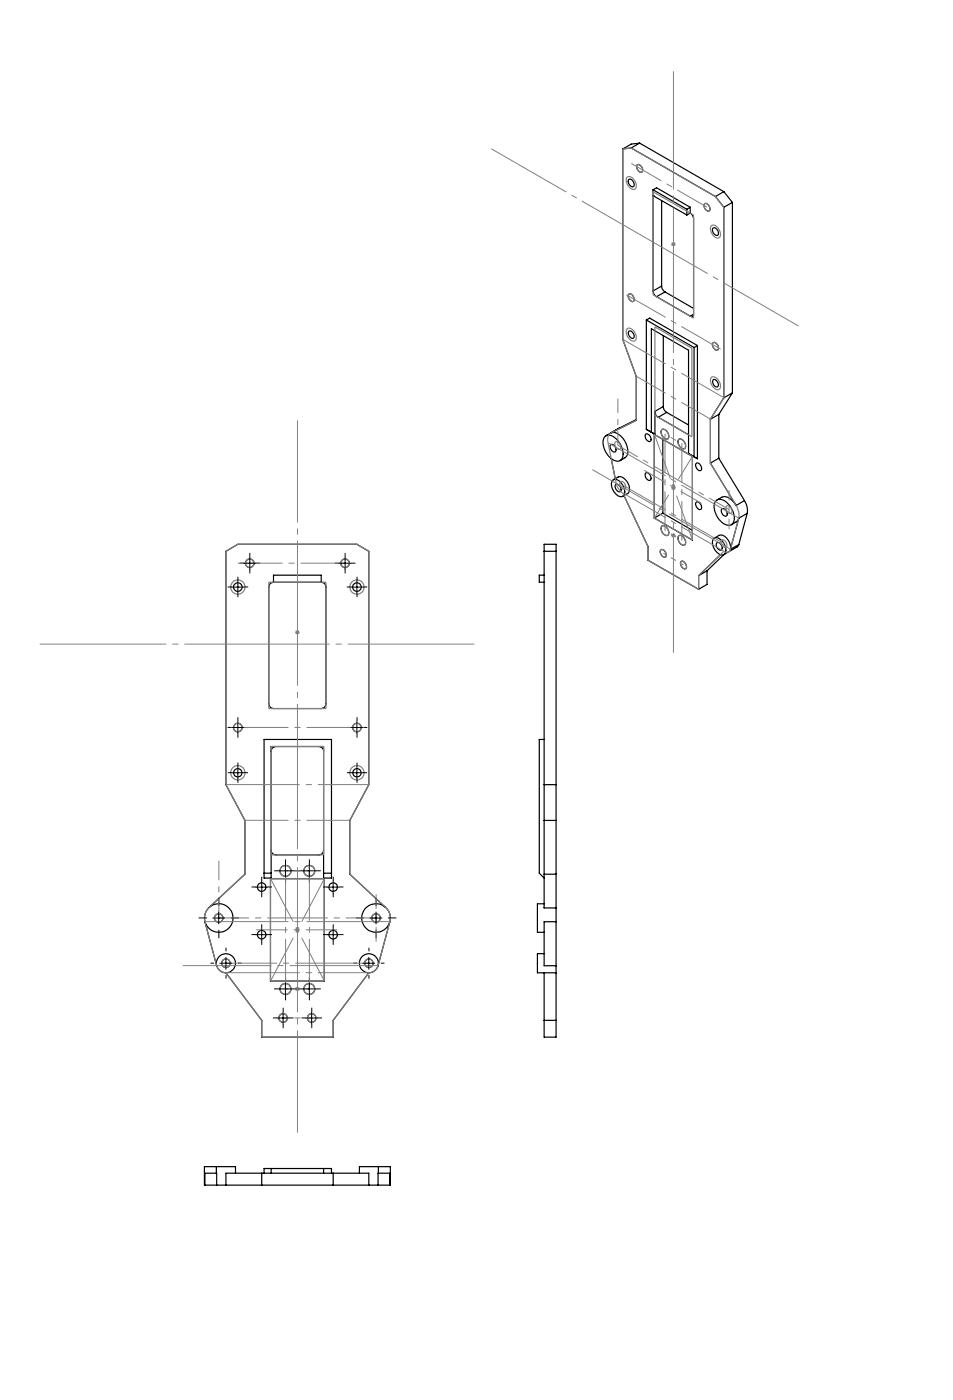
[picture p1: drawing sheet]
<svg xmlns="http://www.w3.org/2000/svg" width="200mm" height="294mm" viewBox="0 0 200 294" stroke-linecap="round" stroke-linejoin="round" font-family="sans-serif">
<g fill="none" stroke="#000" stroke-width=".25">
<path d="M130.7 31.3v40l2.8 7.8v9.2l-5.3 2.6 1.7-1M131.9 37.7a.96 .96 0 0 1 1.2 1.2l-.2 .3a1.08 1.08 0 0 1-1-1.5zM132.5 31.1l-1.8 .2M132.5 31.1l17.6 10.2M133.7 34.6a1 1 0 0 1 1.2 1.2 .44 .44 0 0 1-.4 .4 .44 .44 0 0 1-.5-.3l-.4-.7zM134.2 30.1l-1.7 1M134.2 30.1l17.7 10.1M134.2 30.1l-1.7 .2-1.8 1M137.1 39.9v21.2M137.1 39.9l.7-.5 7.1 4.1M137.1 39.9l7 4.1M137.1 41.1h.1"/>
<path d="M137.1 41.1l7 4.1M138.9 42.1v18M144.1 44v1.2M144.9 44.8a1.6 1.6 0 0 1 .7 1.2v20M144.9 43.5v1.3M144.9 44.8l-.8 .4M144.9 43.5l-.8 .5M147.8 42.8a.97 .97 0 0 1 1 .4 .97 .97 0 0 1 0 1.1 1.08 1.08 0 0 1-1-1.5zM149.6 47.9a1.02 1.02 0 0 1 1 .4 1.02 1.02 0 0 1 0 1.1 1.09 1.09 0 0 1-1-1.5zM150.1 41.3l1.8 2.2M151.9 43.5v40M151.9 40.2l-1.8 1.1"/>
<path d="M151.9 40.2l1.8 2.3M153.7 42.5l-1.8 1M153.7 42.5v40M131.9 61.8a.97 .97 0 0 1 1 .4 .97 .97 0 0 1 0 1.1 1.08 1.08 0 0 1-1-1.5zM132 69.6a.96 .96 0 0 1 .9 .4 .96 .96 0 0 1 0 1 1 1 0 0 1-.9-1.4zM135.6 67.2l.7-.4 10.1 5.8M135.6 67.2l10.1 5.8M135.6 67.2v23M137.1 61.1a1.53 1.53 0 0 0 .7 1.2M137.8 62.3l7.1 4.1M138.9 60.1a1.38 1.38 0 0 0 .7 1.2M138.9 60.1l-1.8 1"/>
<path d="M139.2 70.5v14.9M139.6 61.3l-1.8 1M139.6 61.3l6 3.5M145.6 66a.42 .42 0 0 1-.3 .5 .42 .42 0 0 1-.4-.1M145.6 66l-.7 .4M145.7 73v22.9l.7 .4M146.4 72.6v23.7M146.4 72.6l-.7 .4M149.6 72a1 1 0 0 1 1.2 1.2 .44 .44 0 0 1-.4 .4 .44 .44 0 0 1-.5-.3l-.4-.7zM149.6 79.8a.95 .95 0 0 1 1 .4 .95 .95 0 0 1 0 1 1.03 1.03 0 0 1-1-1.4zM126.9 91.8a1.63 1.63 0 0 1 2.4 .3 4 4 0 0 1 1.2 4.2 1.43 1.43 0 0 1-2.3 0 4.1 4.1 0 0 1-1.5-4.3zM128.2 93.3a1.01 1.01 0 0 1 .9 .6 1.01 1.01 0 0 1-.1 1 1.08 1.08 0 0 1-.8-1.6z"/>
<path d="M128.2 90.9a2.55 2.55 0 0 1 2.9 1.6 3.2 3.2 0 0 1 .3 3.5l-1.3 .7M128.3 96.3l.8 4.2M129.9 89.9l-2.8 1.6M133.5 88.1l-3.6 1.8M135.4 91.3a.87 .87 0 0 1 1 .1 .87 .87 0 0 1 .2 .9v.2a.72 .72 0 0 1-.8 .1 .72 .72 0 0 1-.4-.7zM135.5 99.3a1.01 1.01 0 0 1 1 .5 1.01 1.01 0 0 1-.1 1.1 1.08 1.08 0 0 1-.9-1.6zM135.6 90.2l1.8 1M135.6 90.2l1.1 .6M136.7 90.8v-21.8l7.8 4.5v21.7M136.7 90.8l.7 .4M137.3 91.2l8 4.6v17.6l-8-4.6zM137.4 86.4a1.38 1.38 0 0 0 .7 1.2"/>
<path d="M137.4 86.4v4.8M138.1 87.6l6.4 3.7M139 90.2a1.34 1.34 0 0 1 1.1 2 1.34 1.34 0 0 1-1.1-2zM139.1 92.2v15.6M139.2 85.4a1.38 1.38 0 0 0 .7 1.2M139.2 85.4l-1.8 1M139.9 86.6l-1.8 1M139.9 86.6l4.6 2.6M142.5 92.2a1.34 1.34 0 0 1 1.2 2 1.34 1.34 0 0 1-1.2-2zM144.5 95.2l1.9 1.1M144.5 95.2l.7 .5M146.2 97.3a1.01 1.01 0 0 1 .9 .5 1.01 1.01 0 0 1-.1 1 1.08 1.08 0 0 1-.8-1.5z"/>
<path d="M149.1 88v9.3M149.1 97.3l5.3 8.7M150.8 87l-1.7 1M150.8 96.2l-1.7 1.1M150.8 87v9.2M150.8 96.2l5.4 8.9M151.9 83.5l-2.8 4.5M153.7 82.5l-1.8 1M153.7 82.5l-2.9 4.5M114.2 114.3h2.5v76.4h-2.5zM114.2 115.8h2.5M128.6 100.9a1.33 1.33 0 0 1 1.9 .7 2 2 0 0 1 .2 2.6 1.67 1.67 0 0 1-2-1.1l-.4-1.4z"/>
<path d="M128.7 100.7l1-.5a1.77 1.77 0 0 1 2 1.1 1.81 1.81 0 0 1 0 2.3l-1 .6M129.3 101.7a1.01 1.01 0 0 1 .9 .5 1.01 1.01 0 0 1-.1 1.1 1.08 1.08 0 0 1-.8-1.6zM131 104.1l5 10.7v2.8l10.6 6.1M138.7 115.5a.97 .97 0 0 1 1 .4 .97 .97 0 0 1 0 1.1 1.04 1.04 0 0 1-1-1.5zM139 110.4a1.34 1.34 0 0 1 1.1 2 1.34 1.34 0 0 1-1.1-2zM139.1 107.8l-1.8 1M139.1 107.8l6.2 3.6M142.4 112.6a.97 .97 0 0 1 1.4 .8l.1 .3a.57 .57 0 0 1-.2 .8 .57 .57 0 0 1-.8-.2l-.5-.8-.1-.5zM142.9 117.9a1 1 0 0 1 1.2 1.2l-.2 .3a1.08 1.08 0 0 1-1-1.5zM146 105.5l.2-.1a.99 .99 0 0 1 .9 .6 .99 .99 0 0 1-.1 1 1.12 1.12 0 0 1-1-1.5zM148.4 119.9l-1.8 1M148.4 119.9v2.8l-1.8 1"/>
<path d="M149.8 113.1l.1-.1a1.93 1.93 0 0 1 2.2 1.5 1.37 1.37 0 0 1-.4 2.1 2.54 2.54 0 0 1-1.9-3.5zM149.9 113l1-.6a2.31 2.31 0 0 1 2.4 2.7v.3M150.2 105.2a1.64 1.64 0 0 1 2.4 .4 4 4 0 0 1 1.3 4.2 1.53 1.53 0 0 1-2.3-.1 4.3 4.3 0 0 1-1.6-4.2zM150.4 114.1a.8 .8 0 0 1 1.2 .8l-.2 .6a.97 .97 0 0 1-1.1-1.2zM150.5 105l1-.6a2.18 2.18 0 0 1 2.6 1.2l.3 .4M151.2 116.5l-4.6 4.4M151.4 106.9a.93 .93 0 0 1 1 .3 .93 .93 0 0 1 .1 1.1 1 1 0 0 1-1.1-1.4zM155 108.8l-.2 .6-1.3 .8M155 114.4l-.3 .5-2.8 1.5-3.5 3.5M155 108.8l-1.7 6.6M155 114.4l-1.7 1M156.2 105.1a3.7 3.7 0 0 1 .6 2.7"/>
<path d="M156.2 105.1l-1.7 1-.1-.1M156.8 107.8l-1.8 1M156.8 107.8l-1.8 6.6M57.4 122.3a1.02 1.02 0 0 0-1 1v24.5a1.02 1.02 0 0 0 1 1h10a1.02 1.02 0 0 0 1-1v-24.5a1.02 1.02 0 0 0-1-1M57.4 122.3v-1.5h10v1.5M57.4 122.3h10M114.2 120.8h-1v1.5h1M146.6 120.9v2.8M55.4 155.3h14.2v29.1h-1.7v-27.6h-11v27.6h-1.5zM57.9 156.8a1.03 1.03 0 0 0-1 1M66.9 156.8a1.02 1.02 0 0 1 1 1M114.2 155.3h-1v28.1l1 1"/>
<path d="M56.9 178.5a1.02 1.02 0 0 0 1 1h9a.96 .96 0 0 0 1-1M114.2 164.8h2.5M114.2 172.3h2.5M43 193.6l2.5 9.2M43.9 190.5l7.5-6.9v-11.3l-4-7.5v-49l2.5-1.5h25l2.5 1.5v49l-4 7.5v11.3l7.5 6.9M55.4 183.4h1.5M56.8 184.5h11.3v21.5h-11.3zM67.9 183.4h1.7M81.8 193.6l-2.5 9.2M114.2 189.8h-1.4v6h1.4M114.2 183.6h2.5M116.7 190.7v2.9"/>
<path d="M116.7 193.6h-2.5v9.2h2.5M116.7 193.6v9.2M47.4 204.3l7.5 10v3.5h15v-3.5l7.5-10M114.2 200.3h-1.4v4h3.9M114.2 204.3v13.5h2.5v-13.5M114.2 214.3h2.5M116.7 202.8v1.5M43 248.9h2.5M43 248.9v-2.5h2.5v2.5M45.4 245h4v1.4M45.4 245h-2.5v3.9h.1M45.4 245v1.4"/>
<path d="M45.5 248.9h1.9M47.4 248.9v-2.5h30v2.5M47.4 248.9h30M54.9 246.4v2.5M55.4 246.4v-1h14.2v1M56.9 245.4v1M67.9 245.4v1M69.9 246.4v2.5M77.4 248.9h1.9M79.3 248.9h2.5M79.3 248.9v-2.5h2.5v2.5M79.4 245h-4v1.4"/>
<path d="M79.4 245h2.5v3.9h-.1M79.4 245v1.4"/>
<circle cx="52.4" cy="118.3" r=".89"/>
<circle cx="72.4" cy="118.3" r=".89"/>
<circle cx="49.9" cy="123.3" r=".91"/>
<circle cx="74.9" cy="123.3" r=".89"/>
<circle cx="49.9" cy="152.8" r=".91"/>
<circle cx="74.9" cy="152.8" r=".89"/>
<circle cx="49.9" cy="162.3" r=".87"/>
<circle cx="74.9" cy="162.3" r=".87"/>
<circle cx="45.9" cy="192.8" r="3"/>
<circle cx="45.9" cy="192.8" r=".89"/>
<circle cx="54.9" cy="196.3" r=".89"/>
<circle cx="54.9" cy="186.3" r=".89"/>
<circle cx="59.9" cy="182.9" r="1.15"/>
<circle cx="64.9" cy="182.9" r="1.15"/>
<circle cx="69.9" cy="196.3" r=".89"/>
<circle cx="69.9" cy="186.3" r=".89"/>
<circle cx="78.9" cy="192.8" r="3"/>
<circle cx="78.9" cy="192.8" r=".89"/>
<circle cx="47.4" cy="202.3" r=".89"/>
<circle cx="47.4" cy="202.3" r="2"/>
<circle cx="59.4" cy="213.8" r=".89"/>
<circle cx="59.9" cy="207.7" r="1.15"/>
<circle cx="64.9" cy="207.7" r="1.15"/>
<circle cx="65.4" cy="213.8" r=".89"/>
<circle cx="77.4" cy="202.3" r="1.99"/>
<circle cx="77.4" cy="202.3" r=".89"/>
</g>
<g fill="none" stroke="#808080" stroke-width=".21">
<path d="M140.8 51.3h1M141 50.9l.7 .7M141.3 50.8v1M141.7 50.9l-.7 .7M140.8 102.3h1M140.8 112.5h1M141 102l.7 .7M141 112.1l.7 .7M141.3 101.8v1M141.3 111.9v1.1M141.7 102l-.7 .7M141.7 112.1l-.7 .7"/>
<path d="M61.9 132.8h1M62.1 132.4l.7 .7M62.4 132.3v1M62.8 132.4l-.7 .7M61.9 195.3h1M62.1 194.9l.7 .7M62.4 194.8v1M62.8 194.9l-.7 .7M61.9 207.7h1M62.1 207.3l.7 .7M62.4 207.2v1M62.8 207.3l-.7 .7"/>
</g>
<g fill="none" stroke="#808080" stroke-width=".25">
<path d="M130.7 31.3l1.8-.2 17.6 10.2 1.8 2.2v40l-2.8 4.5v9.3l5.4 8.8 .5 1.5v1.2l-1.7 6.6a.83 .83 0 0 1-1.4 .4l-5.3 5.1v2.8l-10.6-6.1v-2.8l-5.3-11.3-.8-.7-.6-1.2-1.7-8.6v-1.3l.4-.7 5.5-2.7v-9.2l-2.8-7.8zM131.6 37.2a1.35 1.35 0 0 1 1.8 1.1l.1 .4a.78 .78 0 0 1-.3 1.1 .78 .78 0 0 1-1.1-.4 1.72 1.72 0 0 1-.5-2.2zM133.7 34.6a1.03 1.03 0 0 1 1.2 1.3 .72 .72 0 0 1-.8 .1 .72 .72 0 0 1-.4-.7zM137.1 40.3l8.5 4.9v21.6l-8.5-4.9zM147.9 42.8a1 1 0 0 1 .9 .5 1 1 0 0 1 0 1 1.08 1.08 0 0 1-.9-1.5zM149.4 47.3a1.78 1.78 0 0 1 1.8 2.3l-.1 .2a1.1 1.1 0 0 1-1.7-.8l-.3-.9v-.4zM131.6 69.1a1.18 1.18 0 0 1 1.7 .9l.2 .3a.78 .78 0 0 1-.1 1 .78 .78 0 0 1-.9 .2 2.01 2.01 0 0 1-.9-2.4zM131.9 61.8a1 1 0 0 1 1 .4 1 1 0 0 1 .1 1 1.02 1.02 0 0 1-1.1-1.4zM137.4 68.6l7.8 4.5v18.6l-7.8-4.5zM149.4 79.2a1.78 1.78 0 0 1 1.8 2.2l-.1 .1a.84 .84 0 0 1-1.4-.2 1.66 1.66 0 0 1-.3-2.1zM149.6 72a1.03 1.03 0 0 1 1.2 1.3 .72 .72 0 0 1-.8 .1 .72 .72 0 0 1-.4-.7zM129.1 92.8a.96 .96 0 0 1 1.1 1.3 .6 .6 0 0 1-.6 .2 .6 .6 0 0 1-.4-.5l-.2-.5z"/>
<path d="M137.3 91.2l8 4.6v17.6l-8-4.6zM138.9 90.2a1.32 1.32 0 0 1 1.2 2 1.36 1.36 0 0 1-1.2-2zM142.5 92.2a1.32 1.32 0 0 1 1.2 2 1.39 1.39 0 0 1-1.2-2zM47.4 115.8l2.5-1.5h25l2.5 1.5v49l-4 7.5v11.3l7.6 7.1a2.99 2.99 0 0 1 .8 2.9l-2.6 9.6a1.91 1.91 0 0 1-1.8 1.1l-7.5 10v3.5h-15v-3.5l-7.5-10h-.4a2.08 2.08 0 0 1-1.5-1.5l-2.5-9.2a2.93 2.93 0 0 1 .8-3l7.6-7v-11.3l-4-7.5zM130.2 101.2a.96 .96 0 0 1 1.1 1.3 .79 .79 0 0 1-1.2-.7zM138.7 115.4a1.02 1.02 0 0 1 .9 .5 1.02 1.02 0 0 1 0 1.1 1.08 1.08 0 0 1-.9-1.6zM138.9 110.4a1.32 1.32 0 0 1 1.2 2 1.36 1.36 0 0 1-1.2-2zM142.5 112.5a1.32 1.32 0 0 1 1.2 2 1.39 1.39 0 0 1-1.2-2zM142.9 117.9a1.02 1.02 0 0 1 1.1 1.3v.2a1 1 0 0 1-1.2-1.3zM151.4 113.4a1.02 1.02 0 0 1 1 .5 1.02 1.02 0 0 1-.1 1.1 1.08 1.08 0 0 1-.9-1.6zM152.4 106.4a.7 .7 0 0 1 1.1 .5l.1 .1a.52 .52 0 0 1-.2 .8 .52 .52 0 0 1-.8-.3l-.2-.6zM56.4 122.3h12v26.5h-12z"/>
<path d="M56.9 156.8h11v22.7h-11zM56.8 184.5h11.3v21.5h-11.3z"/>
<circle cx="52.4" cy="118.3" r=".9"/>
<circle cx="72.4" cy="118.3" r=".9"/>
<circle cx="49.9" cy="123.3" r="1.49"/>
<circle cx="74.9" cy="123.3" r="1.5"/>
<circle cx="49.9" cy="152.8" r=".9"/>
<circle cx="74.9" cy="152.8" r=".9"/>
<circle cx="49.9" cy="162.3" r="1.5"/>
<circle cx="74.9" cy="162.3" r="1.51"/>
<circle cx="45.9" cy="192.8" r=".91"/>
<circle cx="59.9" cy="182.9" r="1.15"/>
<circle cx="64.9" cy="182.9" r="1.15"/>
<circle cx="78.9" cy="192.8" r=".92"/>
<circle cx="47.4" cy="202.3" r=".9"/>
<circle cx="59.4" cy="213.8" r=".9"/>
<circle cx="59.9" cy="207.7" r="1.15"/>
<circle cx="64.9" cy="207.7" r="1.15"/>
<circle cx="65.4" cy="213.8" r=".9"/>
<circle cx="77.4" cy="202.3" r=".9"/>
</g>
<path d="M68.1 184.5l-11.3 21.5M68.1 206l-11.3-21.5" fill="none" stroke="#808080" stroke-width=".21" stroke-dasharray="30.5 1.3 1.3 1.3" stroke-dashoffset="20.2" stroke-linecap="butt"/>
<path d="M145.3 95.8l-8 13" fill="none" stroke="#808080" stroke-width=".21" stroke-dasharray="30.5 1.3 1.3 1.3" stroke-dashoffset="24.8" stroke-linecap="butt"/>
<path d="M145.3 113.4l-8-22.2" fill="none" stroke="#808080" stroke-width=".21" stroke-dasharray="30.5 1.3 1.3 1.3" stroke-dashoffset="20.6" stroke-linecap="butt"/>
<g fill="none" stroke="#000" stroke-width=".21" stroke-dasharray="30.5 1.3 1.3 1.3" stroke-linecap="butt">
<path d="M51.2 118.3h-.9M52.4 117v-.9M52.4 119.5v.9M53.7 118.3h.9M71.2 118.3h-.9M72.4 117v-.9M72.4 119.5v.9M73.7 118.3h.9M48.7 123.3h-.9M49.9 122v-.9M49.9 124.5v.9M51.2 123.3h.9"/>
<path d="M73.7 123.3h-.9M74.9 122v-.9M74.9 124.5v.9M76.2 123.3h.9M48.7 152.8h-.9M49.9 151.5v-.9M49.9 154v.9M51.2 152.8h.9M73.7 152.8h-.9M74.9 151.5v-.9M74.9 154v.9M76.2 152.8h.9"/>
<path d="M48.7 162.3h-.9M49.9 161v-.9M49.9 163.5v.9M51.2 162.3h.9M73.7 162.3h-.9M74.9 161v-.9M74.9 163.5v.9M76.2 162.3h.9M43.4 192.8h-1.7M45.9 190.3v-1.8M45.9 195.3v1.7M47.4 199.8v-.8"/>
<path d="M48.4 192.8h1.8M53.7 186.3h-.9M53.7 196.3h-.9M54.9 185v-.9M54.9 187.5v.9M54.9 195v-.9M54.9 197.5v.9M56.2 186.3h.9M56.2 196.3h.9M58.7 182.9h-1.2M59.9 181.6v-1.1M59.9 184.1v1.2"/>
<path d="M61.2 182.9h1.1M63.7 182.9h-1.2M64.9 181.6v-1.1M64.9 184.1v1.2M66.2 182.9h1.1M68.7 196.3h-.9M68.7 186.3h-.9M69.9 195v-.9M69.9 197.5v.9M69.9 185v-.9M69.9 187.5v.9M71.2 196.3h.9"/>
<path d="M71.2 186.3h.9M76.4 192.8h-1.7M77.4 199.8v-.8M78.9 190.3v-1.8M78.9 195.3v1.7M81.4 192.8h1.8M44.9 202.3h-.7M47.4 204.8v.7M49.9 202.3h.8M58.2 213.8h-.9M58.7 207.7h-1.2M59.4 212.5v-.9"/>
<path d="M59.4 215v.9M59.9 206.4v-1.1M59.9 208.9v1.2M60.7 213.8h.9M61.2 207.7h1.1M63.7 207.7h-1.2M64.2 213.8h-.9M64.9 206.4v-1.1M64.9 208.9v1.2M65.4 212.5v-.9M65.4 215v.9M66.2 207.7h1.1"/>
<path d="M66.7 213.8h.9M74.9 202.3h-.7M77.4 204.8v.7M79.9 202.3h.8"/>
</g>
<path d="M45.9 192.8h16.5M62.4 192.8h16.5" fill="none" stroke="#808080" stroke-width=".21" stroke-dasharray="30.5 1.3 1.3 1.3" stroke-dashoffset="24.1" stroke-linecap="butt"/>
<path d="M62.4 88.3v149.5" fill="none" stroke="#808080" stroke-width=".21" stroke-dasharray="30.5 1.3 1.3 1.3" stroke-dashoffset="9" stroke-linecap="butt"/>
<path d="M45.9 180.7v12.1" fill="none" stroke="#808080" stroke-width=".21" stroke-dasharray="30.5 1.3 1.3 1.3" stroke-dashoffset="26.4" stroke-linecap="butt"/>
<path d="M65.4 213.8h-6" fill="none" stroke="#808080" stroke-width=".21" stroke-dasharray="30.5 1.3 1.3 1.3" stroke-dashoffset="29.4" stroke-linecap="butt"/>
<path d="M78.9 197.8v-10" fill="none" stroke="#808080" stroke-width=".21" stroke-dasharray="30.5 1.3 1.3 1.3" stroke-dashoffset="27.4" stroke-linecap="butt"/>
<path d="M47.4 164.8h30M47.4 204.3h30M77.4 202.3h-30" fill="none" stroke="#808080" stroke-width=".21" stroke-dasharray="30.5 1.3 1.3 1.3" stroke-dashoffset="15" stroke-linecap="butt"/>
<path d="M99.5 135.3h-91.2" fill="none" stroke="#808080" stroke-width=".21" stroke-dasharray="30.5 1.3 1.3 1.3" stroke-dashoffset="3.9" stroke-linecap="butt"/>
<path d="M70.8 195.3h-17.1" fill="none" stroke="#808080" stroke-width=".21" stroke-dasharray="30.5 1.3 1.3 1.3" stroke-dashoffset="23.9" stroke-linecap="butt"/>
<path d="M143.5 118.6l-4.3-2.4M64.9 182.9h-5M59.9 207.7h5" fill="none" stroke="#808080" stroke-width=".21" stroke-dasharray="30.5 1.3 1.3 1.3" stroke-dashoffset="29.9" stroke-linecap="butt"/>
<path d="M59.9 182.9v24.8M64.9 207.7v-24.8" fill="none" stroke="#808080" stroke-width=".21" stroke-dasharray="30.5 1.3 1.3 1.3" stroke-dashoffset="20" stroke-linecap="butt"/>
<path d="M79.4 202.8h-41" fill="none" stroke="#808080" stroke-width=".21" stroke-dasharray="30.5 1.3 1.3 1.3" stroke-dashoffset="11.9" stroke-linecap="butt"/>
<path d="M72.4 118.3h-22.5" fill="none" stroke="#808080" stroke-width=".21" stroke-dasharray="30.5 1.3 1.3 1.3" stroke-dashoffset="21.1" stroke-linecap="butt"/>
<path d="M76.4 152.8h-28" fill="none" stroke="#808080" stroke-width=".21" stroke-dasharray="30.5 1.3 1.3 1.3" stroke-dashoffset="18.4" stroke-linecap="butt"/>
<path d="M81.8 193.5h-38.8" fill="none" stroke="#808080" stroke-width=".21" stroke-dasharray="30.5 1.3 1.3 1.3" stroke-dashoffset="13" stroke-linecap="butt"/>
<path d="M73.4 172.3h-22" fill="none" stroke="#808080" stroke-width=".21" stroke-dasharray="30.5 1.3 1.3 1.3" stroke-dashoffset="21.4" stroke-linecap="butt"/>
<path d="M129.7 93.5l11.6 6.8M141.3 100.3l11.7 6.7" fill="none" stroke="#808080" stroke-width=".21" stroke-dasharray="30.5 1.3 1.3 1.3" stroke-dashoffset="25.6" stroke-linecap="butt"/>
<path d="M141.3 15v122.1" fill="none" stroke="#808080" stroke-width=".21" stroke-dasharray="30.5 1.3 1.3 1.3" stroke-dashoffset="5.6" stroke-linecap="butt"/>
<path d="M129.7 83.7v9.8" fill="none" stroke="#808080" stroke-width=".21" stroke-dasharray="30.5 1.3 1.3 1.3" stroke-dashoffset="27.5" stroke-linecap="butt"/>
<path d="M153 111.1v-8.2" fill="none" stroke="#808080" stroke-width=".21" stroke-dasharray="30.5 1.3 1.3 1.3" stroke-dashoffset="28.3" stroke-linecap="butt"/>
<path d="M130.7 71.3l21.2 12.2M130.7 103.5l21.2 12.3M151.9 114.1l-21.2-12.2" fill="none" stroke="#808080" stroke-width=".21" stroke-dasharray="30.5 1.3 1.3 1.3" stroke-dashoffset="20.1" stroke-linecap="butt"/>
<path d="M167.6 68.5l-64.5-37.3" fill="none" stroke="#808080" stroke-width=".21" stroke-dasharray="30.5 1.3 1.3 1.3" stroke-dashoffset="12.3" stroke-linecap="butt"/>
<path d="M147.2 105.7l-12-6.9" fill="none" stroke="#808080" stroke-width=".21" stroke-dasharray="30.5 1.3 1.3 1.3" stroke-dashoffset="25.4" stroke-linecap="butt"/>
<path d="M143.1 93.2l-3.5-2M139.6 111.4l3.5 2" fill="none" stroke="#808080" stroke-width=".21" stroke-dasharray="30.5 1.3 1.3 1.3" stroke-dashoffset="30.3" stroke-linecap="butt"/>
<path d="M139.6 91.2v20.2M143.1 113.4v-20.2" fill="none" stroke="#808080" stroke-width=".21" stroke-dasharray="30.5 1.3 1.3 1.3" stroke-dashoffset="22.3" stroke-linecap="butt"/>
<path d="M153.3 115.4l-29-16.8" fill="none" stroke="#808080" stroke-width=".21" stroke-dasharray="30.5 1.3 1.3 1.3" stroke-dashoffset="15.6" stroke-linecap="butt"/>
<path d="M148.4 43.5l-15.9-9.2" fill="none" stroke="#808080" stroke-width=".21" stroke-dasharray="30.5 1.3 1.3 1.3" stroke-dashoffset="23.2" stroke-linecap="butt"/>
<path d="M151.2 73.3l-19.8-11.4" fill="none" stroke="#808080" stroke-width=".21" stroke-dasharray="30.5 1.3 1.3 1.3" stroke-dashoffset="21" stroke-linecap="butt"/>
<path d="M155 108.8l-27.4-15.8" fill="none" stroke="#808080" stroke-width=".21" stroke-dasharray="30.5 1.3 1.3 1.3" stroke-dashoffset="16.5" stroke-linecap="butt"/>
<path d="M149.1 88l-15.5-9" fill="none" stroke="#808080" stroke-width=".21" stroke-dasharray="30.5 1.3 1.3 1.3" stroke-dashoffset="23.4" stroke-linecap="butt"/>
<g fill="none" stroke="#000" stroke-width=".21">
<path d="M51.2 118.3h2.5M52.4 117v2.6M71.2 118.3h2.5M72.4 117v2.6M48.6 123.3h2.6M49.9 122v2.5M73.7 123.3h2.5M74.9 122v2.5M48.6 152.8h2.6M49.9 151.5v2.5M73.7 152.8h2.5M74.9 151.5v2.5"/>
<path d="M48.6 162.3h2.6M49.9 161v2.5M73.7 162.3h2.5M74.9 161v2.5M44.7 192.8h2.5M45.9 191.5v2.5M53.7 186.3h2.5M53.7 196.3h2.5M54.9 185v2.5M54.9 195v2.6M58.7 182.9h2.5M59.9 181.6v2.5"/>
<path d="M63.7 182.9h2.4M64.9 181.6v2.5M68.7 186.3h2.5M68.7 196.3h2.5M69.9 185v2.5M69.9 195v2.6M77.6 192.8h2.6M78.9 191.5v2.5M46.1 202.3h2.5M47.4 201v2.5M58.2 213.8h2.5M58.7 207.7h2.5"/>
<path d="M59.4 212.5v2.5M59.9 206.4v2.5M63.7 207.7h2.4M64.2 213.8h2.5M64.9 206.4v2.5M65.4 212.5v2.5M76.2 202.3h2.5M77.4 201v2.5"/>
</g>
</svg>
